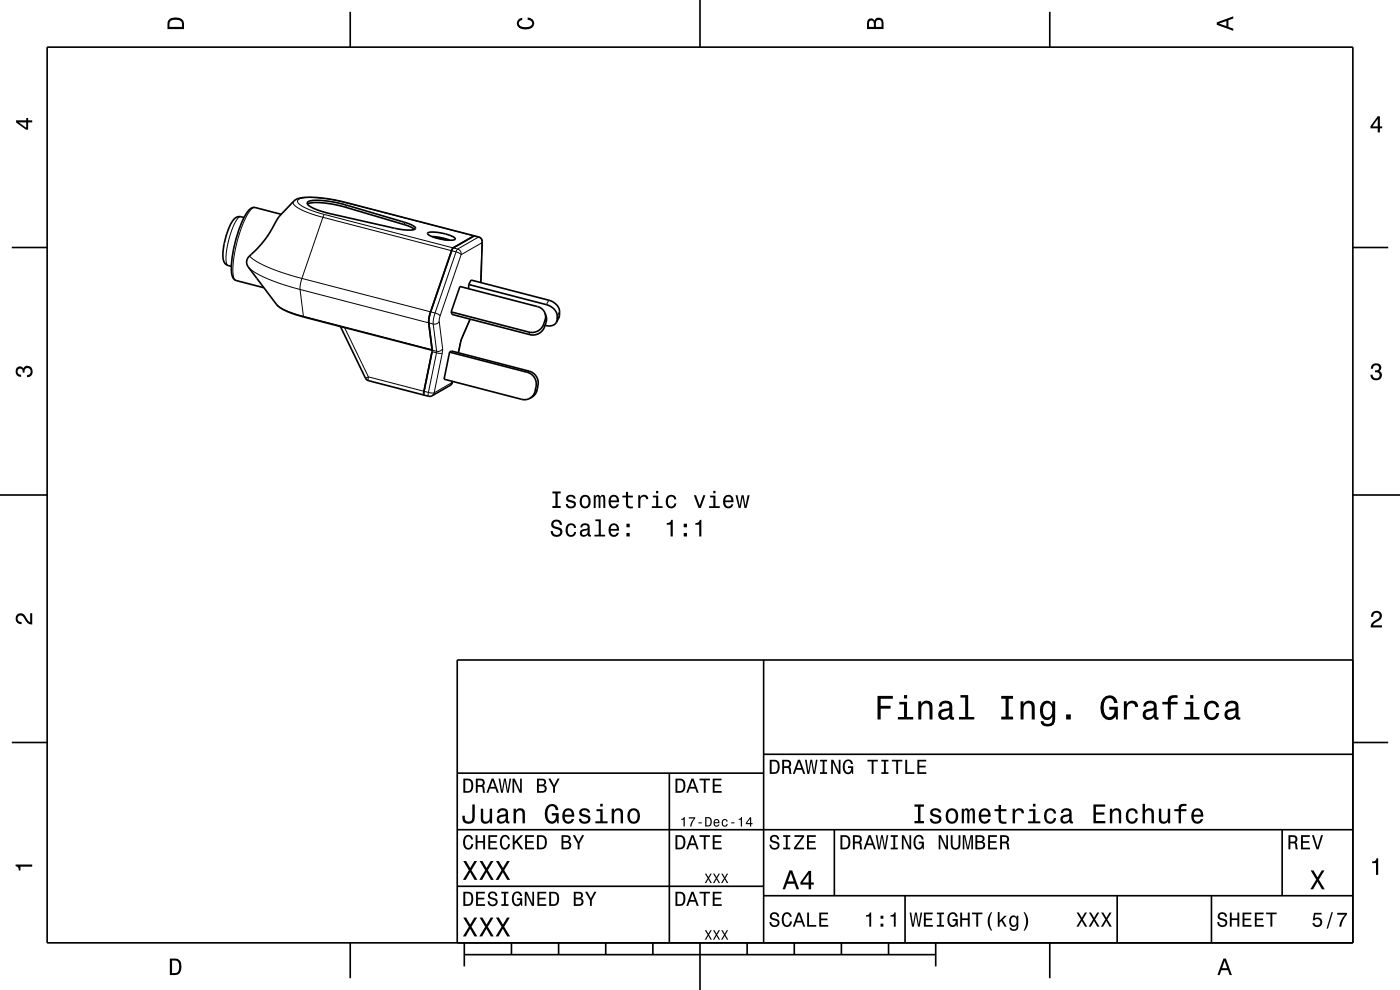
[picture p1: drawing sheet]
<svg xmlns="http://www.w3.org/2000/svg" width="297mm" height="210mm" viewBox="0 0 297 210" stroke-linecap="round" stroke-linejoin="round" font-family="sans-serif">
<g fill="none" stroke="#000" stroke-width=".35">
<path d="M10 10h277v190h-277zM74.3 2.5v7.5M148.5 0v10M222.7 2.5v7.5M2.5 52.5h7.5M51.8 46.1a1.75 1.75 0 0 0-2.4 .7 14.6 14.6 0 0 0-2.1 8.2 1.69 1.69 0 0 0 1.8 1.5M59.7 45.5l-5.6-1.5a1.61 1.61 0 0 0-1.7 1.1 25.1 25.1 0 0 0-3.2 13 1.51 1.51 0 0 0 .9 1.4l5.9 1.5M65.2 43.3l1-.3h1.6l4.2 .6 14.1 4.1 1.8 1M65.3 42.8l.8-.3h1.5l3.7 .5 14.6 4.2a3.2 3.2 0 0 1 2.2 1.3 3.3 3.3 0 0 1-2.7 .2l-15.5-3.4-3.3-1.1a1.71 1.71 0 0 1-1.4-1.2zM90.8 49.4a8.4 8.4 0 0 1 5.8 1.2v.1a5.1 5.1 0 0 1-3.8-.1 2.94 2.94 0 0 1-2.1-1.1zM91.6 50.2l2 .2 1.9 .6M92.4 50.4l2.3 .5"/>
<path d="M100.6 50l-4.6 2.8-4.7 13.6-.4 2 .8 6-1.8 8.6 .1 .8M102 59.9l.3-8.6-.1-.5-.3-.4-28.6-7.5-3.2-.6a24.8 24.8 0 0 0-6.3-.3l-.7 .2-.8 .5a15.3 15.3 0 0 0-4.5 5.7 26.4 26.4 0 0 1-5.2 6.2 2.15 2.15 0 0 0 .7 2.9l5.4 7.1a5.7 5.7 0 0 0 2.5 1.6l3.2 1.1 27.3 7M287 52.5h7.5M72.2 69.3l5.3 10.9 .3 .4 12.2 3.2M95.4 74.7l16.5 4.3a2.6 2.6 0 0 1 1.8 3l-.2 1a2.3 2.3 0 0 1-1.1 1.5M95.4 74.7l-1.2 5.7 16.5 4.3a2.28 2.28 0 0 0 1.7-.2M95.4 74.7l.4-.2 16.5 4.2a2.6 2.6 0 0 1 1.8 3l-.2 1a2.46 2.46 0 0 1-1.5 1.8M95.7 66.2l16.5 4.2a2.64 2.64 0 0 0 3.1-1.6l.4-1.4-.1-1M95.7 66.2l.2 .5 16.5 4.3a2.64 2.64 0 0 0 3.1-1.7l.3-.9a2.56 2.56 0 0 0-.2-2M95.7 66.2l1.9-5.4 16.5 4.3a2.26 2.26 0 0 1 1.5 1.3M99.4 60.3l16.5 4.3a2.86 2.86 0 0 1 2.3 2.5l-.2 1.3M99.4 60.3l.5-.9 16.5 4.3a2.86 2.86 0 0 1 2.3 2.4l-.1 1.2-.6 1.1"/>
<path d="M99.4 60.3v.9M99.7 67.7l-1.8 4.3-.6 2.8M118 68.4a1.97 1.97 0 0 1-2.4 .6M96 80.9l-.2 .5-.3 .4-3.9 2.2a1.83 1.83 0 0 1-1.6-.2M0 105h10M287 105h10M162 140v60M287 140h-190v60M2.5 157.5h7.5M287 157.5h7.5M97 176h190M97 164h65"/>
<path d="M142 164v36M162 160h125M177 176v14M272 176v14M97 188h65M162 190h125M192 190v10M237 190v10M257 190v10M74.3 200v7.5M98.5 202.5h100M98.5 200v5"/>
<path d="M108.5 200v2.5M118.5 200v2.5M128.5 200v2.5M138.5 200v2.5M148.5 200v10M158.5 200v2.5M168.5 200v2.5M178.5 200v2.5M188.5 200v2.5M198.5 200v5M222.7 200v7.5"/>
</g>
<g fill="none" stroke="#000" stroke-width=".21">
<path d="M51.1 46a2.46 2.46 0 0 0-1.5 1.8l-1.1 3.1-.5 3.2a2.24 2.24 0 0 0 .4 2.2M52.7 56.6l1.5 1.3 2.4 1.2 3.1 1.1 4 1.2M52.9 54.3l1.7 1.2 2.6 1.3 3.1 1.2 3.7 1.1M54.1 44a2.46 2.46 0 0 0-1.8 1.8l-1.1 2.6-1 3.3-.7 3.5-.1 2.9a1.43 1.43 0 0 0 .7 1.4M62.3 42.7a.93 .93 0 0 0 .7 1.3l2.4 1.1 3.1 1M64 59.1l-.3 1.4v.9M64 59.1l28.3 7.3M68.5 46.1l-4.5 13M68.5 46.1l28.2 7.3M68.8 45.5l-.3 .6M68.8 45.5l28.3 7.3M73.3 43l-4.9-1-2.3-.1-1.7 .1a1.08 1.08 0 0 0-1.3 .8l.6 .7 1.2 .6 3.9 1.4"/>
<path d="M73.3 43l28.2 7.3M73.3 42.9v.1M73.5 43.5l-.1 .5M85.9 47.2l-.1 .4M96.7 53.4l1.1 .6M96.7 53.4l-4.4 13M97.1 52.8l-.4 .6M97.1 52.8l.6 .5 .1 .7M97.8 54l-4.4 13M101.5 50.3l.6 .5 .2 .7M101.5 50.3l-4.4 2.5M101.6 50.3h-.1"/>
<path d="M102.3 51.5l-.3 8.4M102.3 51.5l-4.5 2.5M102.3 51.3v.2M58.7 64.6l.7 .6 1.2 .6 3.8 1.3M63.7 61.4l28.2 7.3M63.7 61.4l.7 5.7M64.4 67.1v.2M64.4 67.1l27.3 7.1M73.1 69.5l5.1 10.4M78.2 79.9l-.7 .3M78.2 79.9v.9M78.2 79.9l12.7 3.3"/>
<path d="M91.7 74.6l.9 .2M91.7 74.3l.9 .2M91.9 68.7l.7 5.8M92.3 66.4l-.4 1.4v.9M92.3 66.4l1.1 .6M92.6 74.8l1.2 .1M92.6 74.8l-1.7 8.4M92.6 74.5v.3M93.2 68.2l-.6 .5h-.7M93.2 68.2l.7 5.8M93.4 67l-.2 1.2M93.8 74.9l-1.7 8.4"/>
<path d="M93.9 74l-.1 .9M93.9 74l-.5 .5h-.8M97.7 72.7l-.5 2.1M97.7 72.7h.1M98 71.6l-.3 1.1M98 71.6v.2M99.7 67.7l-1.7 3.9M112.2 70.4l.2 .6M112.3 78.7l-.4 .3M115.3 68.8l.2 .5M115.6 67.9l.2 .5M116.4 63.7l-.5 .9"/>
<path d="M118.7 66.9l-.5 .9M118.7 66.1l-.5 1M90.9 83.2v.9M90.9 83.2l1.2 .1M92.1 83.3l-.4 .7M95.9 81.1l-.4 .7M95.9 81.1l-3.8 2.2M96 81.1h-.1M96 80.9l-.1 .2M113.9 82.7l-.4 .2M114.1 81.7l-.4 .3"/>
</g>
<g fill="#000">
<path d="M36 4a2.18 2.18 0 0 0-.5 2.2h3.5v-1.2a1.43 1.43 0 0 0-1.7-1.3zM36.3 4.4a2.15 2.15 0 0 1 2.2 .3l.1 1h-2.6v-1z" fill-rule="evenodd"/>
<path d="M109.9 4.2l.9-.4v.4a.7 .7 0 0 0-.7 .5 .7 .7 0 0 0 .3 .8 1.7 1.7 0 0 0 2.5-.5 .9 .9 0 0 0-1-.8v-.5a1.24 1.24 0 0 1 1.4 1.1 1.24 1.24 0 0 1-1 1.4 2.22 2.22 0 0 1-2.5-.7l-.2-.5z" fill-rule="evenodd"/>
<path d="M184.2 4.2l-.3 .7v1.3h3.5v-1.3a.98 .98 0 0 0-.7-1.1 .98 .98 0 0 0-1.2 .6 .84 .84 0 0 0-1.3-.2zM184.5 4.5a.54 .54 0 0 1 .6-.1 .54 .54 0 0 1 .3 .6v.7h-1zM185.9 4.4a.62 .62 0 0 1 .8-.1 .62 .62 0 0 1 .3 .6v.8h-1.2z" fill-rule="evenodd"/>
<path d="M258.1 4.7v.6l3.5 1.2v-.4l-1-.4v-1.4l1-.4v-.4zM258.6 5l1.6-.5v1z" fill-rule="evenodd"/>
<path d="M3.4 25.5v.5l2.1 1.5h.5v-1.5h.8v-.5h-.8v-.5h-.4v.5zM4 26h1.6v1.1z" fill-rule="evenodd"/>
<path d="M292.3 24.7l-1.6 2.1v.4h1.6v.9h.4v-.9h.5v-.4h-.5v-2.1zM292.3 25.2v1.6h-1.1z" fill-rule="evenodd"/>
<path d="M291.1 77.4a1.08 1.08 0 0 1 1.4-.2 1.08 1.08 0 0 1 .4 1.2l-.3 .3a1.06 1.06 0 0 1 .5 1.3 1.06 1.06 0 0 1-1.2 .7 1.1 1.1 0 0 1-1.2-1.2h.5a.71 .71 0 0 0 1 .8 .71 .71 0 0 0 .1-1.3h-.6v-.4a.61 .61 0 0 0 .8-.3 .61 .61 0 0 0-.2-.8 .61 .61 0 0 0-.9 .2l-.1 .5h-.5z" fill-rule="evenodd"/>
<path d="M3.6 78a.86 .86 0 0 1 1.4 .2 1.06 1.06 0 0 1 1.2-.6 1.06 1.06 0 0 1 .7 1.2 1.1 1.1 0 0 1-1.2 1.2v-.4a.71 .71 0 0 0 .8-1 .71 .71 0 0 0-1.3-.1v.6h-.4a.61 .61 0 0 0-.3-.8 .61 .61 0 0 0-.8 .2 .61 .61 0 0 0 .2 .8l.6 .2v.4a1.15 1.15 0 0 1-1.2-.6 1.15 1.15 0 0 1 .3-1.3z" fill-rule="evenodd"/>
<path d="M117.2 110.5a.96 .96 0 0 0-.2 1.1 .96 .96 0 0 0 .9 .6 .77 .77 0 0 1 .9 .9 .84 .84 0 0 1-.9 .3 .84 .84 0 0 1-.6-.8h-.5a1.21 1.21 0 0 0 1.5 1.3 1.21 1.21 0 0 0 .7-1.8l-.8-.3a.71 .71 0 0 1-.8-.6 .7 .7 0 0 1 .8-.6 .7 .7 0 0 1 .6 .7h.4a1.16 1.16 0 0 0-.7-1.1 1.16 1.16 0 0 0-1.3 .3zM120.3 111.4a1.52 1.52 0 0 0 .8 2.5 1.05 1.05 0 0 0 1.1-1.1h-.4a.67 .67 0 0 1-.6 .7 .67 .67 0 0 1-.7-.6 1.12 1.12 0 0 1 .6-1.5 .59 .59 0 0 1 .7 .6h.4a1.09 1.09 0 0 0-.7-1 1.09 1.09 0 0 0-1.2 .4zM123.4 111.2l-.3 .7h.4a.55 .55 0 0 1 .7-.6 .55 .55 0 0 1 .4 .8l-.2 .1a1 1 0 0 0-1.1 .2 1 1 0 0 0-.2 1 .94 .94 0 0 0 1.6 0l.1 .4h.6v-.3l-.3-.1v-.2v-1.4a1.02 1.02 0 0 0-.7-.8 1.02 1.02 0 0 0-1 .2zM123.6 112.7l1.1-.3a.77 .77 0 0 1-.2 .9 .77 .77 0 0 1-.9 .1l-.1-.4zM126.3 110.2v.4h.7v2.8h-.9v.4h2.3v-.4h-.9v-3.2zM129.4 111.4a1.54 1.54 0 0 0 .8 2.5 1.06 1.06 0 0 0 1.1-.9h-.5l-.2 .4-.4 .1a.76 .76 0 0 1-.6-.9h1.7a1.16 1.16 0 0 0-.5-1.4 1.16 1.16 0 0 0-1.4 .2zM129.7 111.6a.66 .66 0 0 1 .8-.1 .66 .66 0 0 1 .4 .7h-1.3zM132.9 113v.8h.7v-.8zM132.9 111.1v.7h.7v-.7z" fill-rule="evenodd"/>
<path d="M117.2 104.3v.4h.6v2.6h-.6v.5h1.7v-.5h-.6v-2.6h.6v-.4zM120.3 105.2a.75 .75 0 0 0-.2 .8 .75 .75 0 0 0 .7 .5l.9 .4a.63 .63 0 0 1-.6 .6 .63 .63 0 0 1-.6-.6h-.5a1.07 1.07 0 0 0 1.2 .9 1.07 1.07 0 0 0 .9-1.2l-.4-.3-1.1-.3a.54 .54 0 0 1 .5-.7 .54 .54 0 0 1 .6 .5h.4a1.03 1.03 0 0 0-.7-.9 1.03 1.03 0 0 0-1.1 .3zM123.3 105.3a1.53 1.53 0 0 0 .8 2.5 1.48 1.48 0 0 0 1.2-1.4 1.48 1.48 0 0 0-1.2-1.5l-.5 .2zM123.6 105.6a.67 .67 0 0 1 .7-.2 .67 .67 0 0 1 .5 .5 1.11 1.11 0 0 1-.7 1.6 1.17 1.17 0 0 1-.5-1.9zM126 105v2.8h.4v-2.1l.2-.3h.3l.1 .2v2.2h.4v-2.1l.3-.4 .2 .2 .1 .4v1.9h.4v-1.9a.69 .69 0 0 0-.5-1l-.6 .4-.2-.2-.3-.2-.5 .4v-.3zM129.4 105.3a1.54 1.54 0 0 0 .8 2.5 1.06 1.06 0 0 0 1.1-.8h-.5l-.2 .3-.4 .1a.76 .76 0 0 1-.6-.9h1.7a1.16 1.16 0 0 0-.5-1.3 1.16 1.16 0 0 0-1.4 .1zM129.7 105.5a.66 .66 0 0 1 .8-.1 .66 .66 0 0 1 .4 .8h-1.3zM132.8 104.3v.8h-.8v.4h.8v1.8a1.05 1.05 0 0 0 1.5 .5v-.4a.68 .68 0 0 1-1-.3l-.1-1.6h1.1v-.4h-1.1v-.8zM135.4 105v2.8h.4v-1.6a.67 .67 0 0 1 .4-.8 .67 .67 0 0 1 .8 .3l.1 .2h.4a.89 .89 0 0 0-.7-.9 .89 .89 0 0 0-1 .5v-.5zM138.5 105.1v.4h.7v1.9h-.9v.4h2.3v-.4h-1v-2.3zM139.2 104.1v.5h.4v-.5zM141.5 105.3a1.53 1.53 0 0 0 .9 2.5 1.05 1.05 0 0 0 1.1-1h-.4a.67 .67 0 0 1-.7 .7 .67 .67 0 0 1-.7-.6 1.12 1.12 0 0 1 .7-1.6 .59 .59 0 0 1 .6 .6h.5a1.09 1.09 0 0 0-.8-.9 1.09 1.09 0 0 0-1.2 .3zM147.2 105l1 2.8h.5l1-2.8h-.5l-.8 2.2-.7-2.2zM150.6 105.1v.4h.7v1.9h-.9v.4h2.3v-.4h-.9v-2.3zM151.3 104.1v.5h.5v-.5zM153.7 105.3a1.54 1.54 0 0 0 .8 2.5 1.05 1.05 0 0 0 1.1-.8h-.5l-.2 .3-.4 .1a.75 .75 0 0 1-.7-.9h1.8a1.16 1.16 0 0 0-.5-1.3 1.16 1.16 0 0 0-1.4 .1zM154 105.5a.66 .66 0 0 1 .8-.1 .66 .66 0 0 1 .4 .8h-1.4zM156 105l.7 2.8h.4l.4-2.3 .4 2.3h.5l.6-2.8h-.4l-.4 2.3-.4-2.3h-.5l-.4 2.3-.4-2.3z" fill-rule="evenodd"/>
<path d="M141.4 111v.3h.9v2.5h.4v-3.5h-.3a.78 .78 0 0 1-1 .7zM145 113v.8h.7v-.8zM145 111.1v.7h.7v-.7zM147.5 111v.3h.8v2.5h.5v-3.5h-.3a.77 .77 0 0 1-1 .7z" fill-rule="evenodd"/>
<path d="M3.6 130.4a1.22 1.22 0 0 1 2 .7l.4 .6 .4 .3v-1.9h.4v2.4a1.8 1.8 0 0 1-1.7-1.4 .71 .71 0 0 0-.9-.5 .71 .71 0 0 0-.5 .8 .71 .71 0 0 0 .9 .5v.5a1.18 1.18 0 0 1-1.2-.7 1.18 1.18 0 0 1 .2-1.3z" fill-rule="evenodd"/>
<path d="M291.2 129.9a1.18 1.18 0 0 1 1.9 .3 1.18 1.18 0 0 1-1 1.7l-.5 .3-.3 .5h1.9v.4h-2.4a1.8 1.8 0 0 1 1.4-1.8 .71 .71 0 0 0 .5-.8 .71 .71 0 0 0-.9-.5 .71 .71 0 0 0-.5 .8h-.4z" fill-rule="evenodd"/>
<path d="M186.2 147.6v5h.6v-2.3h2.1v-.6h-2.1v-1.5h2.6v-.6zM190.8 148.9v.5h1v2.7h-1.3v.5h3.2v-.5h-1.3v-3.2zM191.8 147.4v.8h.6v-.8zM194.8 148.8v3.8h.6v-2.2a.97 .97 0 0 1 .5-1.1 .97 .97 0 0 1 1.1 .2l.2 .7v2.4h.6v-2.5a1.27 1.27 0 0 0-.9-1.4 1.27 1.27 0 0 0-1.5 .6v-.5zM199.6 148.9l-.3 .4-.1 .6h.6a.85 .85 0 0 1 .7-.7 .85 .85 0 0 1 .9 .6l-.1 .4-.3 .1a1.62 1.62 0 0 0-2 1.3 1.04 1.04 0 0 0 1.2 1.1l.7-.1 .6-.5 .1 .5h.8v-.5h-.4v-2.3a1.45 1.45 0 0 0-1-1.2 1.45 1.45 0 0 0-1.4 .3zM199.8 151.1l1.6-.4a1.1 1.1 0 0 1-.3 1.2 1.1 1.1 0 0 1-1.3 .1l-.1-.5zM203.8 147.4v.6h1v4.1h-1.4v.5h3.3v-.5h-1.3v-4.7zM212.4 147.6v.6h.9v3.8h-.9v.6h2.5v-.6h-.9v-3.8h.9v-.6zM216.5 148.8v3.8h.6v-2.2a.97 .97 0 0 1 .5-1.1 .97 .97 0 0 1 1.1 .2l.2 .7v2.4h.6v-2.5a1.27 1.27 0 0 0-.9-1.4 1.27 1.27 0 0 0-1.5 .6v-.5zM221 149.2a2.71 2.71 0 0 0 .5 3.4 1.29 1.29 0 0 0 1.7-.6 1.1 1.1 0 0 1-.9 1.6l-.7-.2-.2-.4h-.6a1.15 1.15 0 0 0 1.4 1.1 1.41 1.41 0 0 0 1.7-1.7v-3.6h-.7v.6l-.4-.6a1.29 1.29 0 0 0-1.8 .4zM221.5 149.6a.9 .9 0 0 1 1-.4 .9 .9 0 0 1 .7 .8 1.58 1.58 0 0 1-1 2.2 1.19 1.19 0 0 1-.9-1.5zM226.2 151.5v1.1h1v-1.1zM234 148.2a3.5 3.5 0 0 0 .6 4.4 1.59 1.59 0 0 0 2.1-.6l.1 .6h.3v-2.7h-1.8v.6h1.1a1.23 1.23 0 0 1-1.6 1.5 2.9 2.9 0 0 1 0-3.8 1.01 1.01 0 0 1 1.6 .9h.7a1.71 1.71 0 0 0-1.2-1.6 1.71 1.71 0 0 0-1.9 .7zM238.4 148.8v3.8h.7v-2.2a.95 .95 0 0 1 .5-1.1 .95 .95 0 0 1 1.2 .3v.4h.7a1.28 1.28 0 0 0-1-1.4 1.28 1.28 0 0 0-1.5 .8v-.6zM242.9 148.9l-.2 .4-.1 .6h.5a.79 .79 0 0 1 1-.8 .79 .79 0 0 1 .5 1.1l-.3 .1a1.62 1.62 0 0 0-1.9 1.3 1.04 1.04 0 0 0 1.2 1.1l.6-.1 .6-.5 .2 .5h.8v-.5h-.4v-2.3a1.45 1.45 0 0 0-1-1.2 1.45 1.45 0 0 0-1.5 .3zM243.2 151.1l1.6-.4a1.1 1.1 0 0 1-.3 1.2 1.1 1.1 0 0 1-1.3 .1l-.2-.5zM246.6 148.9v.5h1.1v3.2h.7v-3.2h1.4v-.5h-1.4a.71 .71 0 0 1 .9-.9h.5v-.5a1.49 1.49 0 0 0-2.1 1v.4zM251.5 148.9v.5h1v2.7h-1.3v.5h3.2v-.5h-1.3v-3.2zM252.5 147.4v.8h.7v-.8zM255.9 149.2a2.59 2.59 0 0 0 .5 3.4 1.58 1.58 0 0 0 2.2-1.4h-.6a.95 .95 0 0 1-.9 1 .95 .95 0 0 1-1-.9 1.59 1.59 0 0 1 1-2.1 .85 .85 0 0 1 .9 .8h.6a1.56 1.56 0 0 0-1.1-1.3 1.56 1.56 0 0 0-1.6 .5zM260.3 148.9l-.3 .4-.1 .6h.6a.79 .79 0 0 1 .9-.8 .79 .79 0 0 1 .6 1.1l-.3 .1a1.62 1.62 0 0 0-1.9 1.3 1.04 1.04 0 0 0 1.1 1.1l.7-.1 .6-.5 .1 .5h.8v-.5h-.3l-.1-2.3a1.45 1.45 0 0 0-.9-1.2 1.45 1.45 0 0 0-1.5 .3zM260.5 151.1l1.6-.4a1.1 1.1 0 0 1-.3 1.2 1.1 1.1 0 0 1-1.3 .1l-.1-.5z" fill-rule="evenodd"/>
<path d="M98.3 165.2v3h1a1.65 1.65 0 0 0 .8-2.7 1.89 1.89 0 0 0-1.8-.3zM98.7 165.5l.9 .1a1.62 1.62 0 0 1 0 2.1l-.9 .1zM100.9 165.2v3h.4v-1.3l.9 .1 .3 1.2h.4l-.2-1.3-.2-.2a.83 .83 0 0 0 .3-1 .83 .83 0 0 0-.9-.5zM101.3 165.5a.94 .94 0 0 1 1.1 .3 .52 .52 0 0 1-.1 .6 .52 .52 0 0 1-.5 .1h-.5zM104.3 165.2l-1.1 3h.4l.3-.9h1.2l.3 .9h.4l-1.1-3zM104.5 165.6l.5 1.3h-1zM105.8 165.2l.5 3h.4l.4-2.6 .4 2.6h.4l.5-3h-.3l-.4 2.5-.4-2.5h-.4l-.4 2.5-.4-2.5zM108.7 165.2v3h.4v-2.5l1.1 2.5h.5v-3h-.4v2.4l-1.1-2.4zM113.9 165.2v3h1.1a.84 .84 0 0 0 1-.7 .84 .84 0 0 0-.5-1 .73 .73 0 0 0 .3-.9 .73 .73 0 0 0-.8-.4zM114.3 165.5h.6a.45 .45 0 0 1 .6 .5 .45 .45 0 0 1-.6 .4h-.6zM114.3 166.8h.7a.52 .52 0 0 1 .6 .5 .52 .52 0 0 1-.6 .5h-.7zM116.3 165.2l1 1.8v1.2h.4v-1.3l1-1.7h-.4l-.8 1.4-.7-1.4z" fill-rule="evenodd"/>
<path d="M98.5 177.5a1.74 1.74 0 0 0 .8 2.7 1.14 1.14 0 0 0 1.1-1.2h-.4a.7 .7 0 0 1-.9 .8 1.78 1.78 0 0 1 0-2.3 .61 .61 0 0 1 .9 .6h.4a1.02 1.02 0 0 0-.7-1 1.02 1.02 0 0 0-1.2 .4zM100.9 177.2v3h.4v-1.4h1.2v1.4h.4v-3h-.4v1.2h-1.2v-1.2zM103.6 177.2v3h1.9v-.4h-1.5v-1h1.3v-.4h-1.3v-.9h1.5v-.3zM106.3 177.5a1.74 1.74 0 0 0 .8 2.7 1.14 1.14 0 0 0 1.1-1.2h-.4a.7 .7 0 0 1-.9 .8 1.78 1.78 0 0 1 0-2.3 .62 .62 0 0 1 .9 .6h.4a1.02 1.02 0 0 0-.7-1 1.02 1.02 0 0 0-1.2 .4zM108.8 177.2v3h.4v-1.1l.3-.4 1 1.5h.5l-1.2-1.8 1.2-1.2h-.5l-1.3 1.4v-1.4zM111.4 177.2v3h1.9v-.4h-1.5v-1h1.3v-.4h-1.3v-.9h1.5v-.3zM113.9 177.2v3h1a1.64 1.64 0 0 0 .8-2.7 1.88 1.88 0 0 0-1.8-.3zM114.3 177.5l.9 .1a1.62 1.62 0 0 1 0 2.1l-.9 .1zM119.1 177.2v3h1.1a.84 .84 0 0 0 1-.7 .84 .84 0 0 0-.5-1 .74 .74 0 0 0 .3-.9 .74 .74 0 0 0-.8-.4zM119.5 177.5h.6a.45 .45 0 0 1 .6 .5 .45 .45 0 0 1-.6 .4h-.6zM119.5 178.8h.7a.52 .52 0 0 1 .6 .5 .52 .52 0 0 1-.6 .5h-.7zM121.5 177.2l1 1.8v1.2h.4v-1.2l1-1.8h-.4l-.8 1.4-.7-1.4z" fill-rule="evenodd"/>
<path d="M100.2 170.6v2.7a.84 .84 0 0 1-1 1 .84 .84 0 0 1-.6-1.3h-.5a1.35 1.35 0 0 0 1.1 1.8 1.35 1.35 0 0 0 1.5-1.5v-2.7zM102 171.5v2.1a1.01 1.01 0 0 0 .7 1.1 1.01 1.01 0 0 0 1.2-.5v.4h.5v-3.1h-.5v1.8a.74 .74 0 0 1-.5 .9 .74 .74 0 0 1-.9-.3v-2.4zM105.8 171.7l-.3 .7h.5a.63 .63 0 0 1 .7-.6 .63 .63 0 0 1 .5 .9l-.3 .1a1.3 1.3 0 0 0-1.5 1 .83 .83 0 0 0 .9 .9l.5-.1 .5-.4 .1 .4 .7 .1v-.4l-.3-.1v-1.8a1.16 1.16 0 0 0-2-.7zM106 173.4l1.3-.3a.88 .88 0 0 1-.3 1 .88 .88 0 0 1-1 .1l-.1-.4zM109 171.5v3.1h.5v-1.7a.72 .72 0 0 1 .4-.9 .72 .72 0 0 1 .9 .4v2.2h.6v-2a1.01 1.01 0 0 0-.7-1.1 1.01 1.01 0 0 0-1.3 .5v-.5zM116 171.1a2.77 2.77 0 0 0 .5 3.5 1.26 1.26 0 0 0 1.6-.5l.1 .5h.3v-2.1h-1.4v.5h.9a.98 .98 0 0 1-1.3 1.2 2.33 2.33 0 0 1 0-3.1 .81 .81 0 0 1 1.2 .7h.6a1.37 1.37 0 0 0-1-1.2 1.37 1.37 0 0 0-1.5 .5zM119.6 171.9a1.76 1.76 0 0 0 .9 2.9 1.21 1.21 0 0 0 1.3-1h-.5l-.3 .4-.4 .1a.87 .87 0 0 1-.8-1.1h2a1.33 1.33 0 0 0-.5-1.5 1.33 1.33 0 0 0-1.7 .2zM120 172.1a.76 .76 0 0 1 .9-.1 .76 .76 0 0 1 .4 .8h-1.5zM123.2 171.7a.86 .86 0 0 0-.3 1 .86 .86 0 0 0 .8 .5l1 .4a.72 .72 0 0 1-.7 .8 .72 .72 0 0 1-.7-.7h-.5a1.26 1.26 0 0 0 1.2 1.1 1.26 1.26 0 0 0 1.3-1.1 .9 .9 0 0 0-1-.9l-.8-.2-.1-.3a.69 .69 0 0 1 .6-.4 .69 .69 0 0 1 .7 .5h.5a1.18 1.18 0 0 0-.8-1 1.18 1.18 0 0 0-1.2 .3zM126.5 171.7v.4h.8v2.1h-1v.4h2.6v-.4h-1v-2.5zM127.3 170.5v.6h.6v-.6zM129.8 171.5v3.1h.5v-1.7a.72 .72 0 0 1 .4-.9 .72 .72 0 0 1 .9 .4l.1 2.2h.5v-2a1.01 1.01 0 0 0-.7-1.1 1.01 1.01 0 0 0-1.2 .5v-.5zM133.4 171.9a1.75 1.75 0 0 0 1 2.9 1.73 1.73 0 0 0 1.4-1.5 1.73 1.73 0 0 0-.8-1.7l-.6-.2-.5 .2zM133.8 172.2a.76 .76 0 0 1 .8-.3 .76 .76 0 0 1 .6 .7 1.27 1.27 0 0 1-.8 1.7 1.34 1.34 0 0 1-.6-2.1z" fill-rule="evenodd"/>
<path d="M143.3 177.2v3h1a1.64 1.64 0 0 0 .8-2.7 1.88 1.88 0 0 0-1.8-.3zM143.7 177.5l.9 .1a1.62 1.62 0 0 1 0 2.1l-.9 .1zM146.7 177.2l-1.1 3h.4l.3-.9h1.2l.3 .9h.4l-1.1-3zM146.9 177.6l.5 1.3h-1zM148.4 177.2v.3h.9v2.7h.4v-2.7h.9v-.3zM151.2 177.2v3h1.9v-.4h-1.5v-1h1.3v-.4h-1.3v-.9h1.5v-.3z" fill-rule="evenodd"/>
<path d="M143.3 165.2v3h1a1.65 1.65 0 0 0 .8-2.7 1.89 1.89 0 0 0-1.8-.3zM143.7 165.5l.9 .1a1.62 1.62 0 0 1 0 2.1l-.9 .1zM146.7 165.2l-1.1 3h.4l.3-.9h1.2l.3 .9h.4l-1.1-3zM146.9 165.6l.5 1.3h-1zM148.4 165.2v.3h.9v2.7h.4v-2.7h.9v-.3zM151.2 165.2v3h1.9v-.4h-1.5v-1h1.3v-.4h-1.3v-.9h1.5v-.3z" fill-rule="evenodd"/>
<path d="M144.5 173.7v.2h.5v1.4h.3v-2zM146.1 173.4v.2h1.1l-.7 1.3-.1 .4h.3l.8-1.9zM148.2 174.4v.3h.7v-.3zM149.6 173.3v2h.7a1.03 1.03 0 0 0 .8-1 1.03 1.03 0 0 0-.8-1zM149.9 173.6a.79 .79 0 0 1 .9 .5 .79 .79 0 0 1-.6 1h-.3zM151.5 173.9a.83 .83 0 0 0-.1 1 .83 .83 0 0 0 .8 .4l.4-.4-.7 .2-.3-.5h1v-.1a.64 .64 0 0 0-.3-.7 .64 .64 0 0 0-.8 .1zM151.7 174.1l.5-.1 .2 .4h-.8zM153.3 173.9a.83 .83 0 0 0-.2 1 .83 .83 0 0 0 .9 .4l.4-.5h-.3l-.2 .3a.58 .58 0 0 1-.6-.6 .58 .58 0 0 1 .6-.5l.2 .3h.3a.63 .63 0 0 0-.5-.6 .63 .63 0 0 0-.6 .2zM155.1 174.4v.3h.7v-.3zM156.7 173.7v.2h.5v1.4h.2v-2zM159.1 173.4l-.9 1.2v.2h.9v.5h.3v-.5h.2v-.2h-.2v-1.2zM159.1 173.7v.9h-.6z" fill-rule="evenodd"/>
<path d="M163.6 177.3a.82 .82 0 0 0-.2 1 .82 .82 0 0 0 .8 .5 .66 .66 0 0 1 .7 .8 .71 .71 0 0 1-.8 .3 .71 .71 0 0 1-.5-.7h-.4a1.04 1.04 0 0 0 1.3 1.1 1.04 1.04 0 0 0 .6-1.6l-1-.3a.53 .53 0 0 1-.1-.9 .53 .53 0 0 1 .8 .3l.1 .3h.4a1 1 0 0 0-.6-1 1 1 0 0 0-1.1 .2zM166.2 177.2v.3h.5v2.3h-.5v.4h1.5v-.4h-.6v-2.3h.6v-.3zM168.5 177.2v.3h1.6l-1.7 2.3v.4h2.2v-.4h-1.7l1.7-2.3v-.3zM171.2 177.2v3h1.9v-.4h-1.5v-1h1.3v-.4h-1.3v-.9h1.5v-.3z" fill-rule="evenodd"/>
<path d="M163.3 161.2v3h1a1.65 1.65 0 0 0 .8-2.7 1.89 1.89 0 0 0-1.8-.3zM163.7 161.5l.9 .1a1.62 1.62 0 0 1 0 2.1l-.9 .1zM165.9 161.2v3h.4v-1.3l.9 .1 .3 1.2h.4l-.2-1.3-.2-.2a.83 .83 0 0 0 .3-1 .83 .83 0 0 0-.9-.5zM166.3 161.5a.93 .93 0 0 1 1.1 .3 .52 .52 0 0 1-.1 .6 .52 .52 0 0 1-.5 .1h-.5zM169.3 161.2l-1.1 3h.4l.3-.9h1.2l.3 .9h.4l-1.1-3zM169.5 161.6l.5 1.3h-1zM170.8 161.2l.5 3h.4l.4-2.6 .5 2.6h.3l.5-3h-.3l-.4 2.5-.4-2.5h-.4l-.4 2.5-.4-2.5zM174 161.2v.3h.5v2.3h-.5v.4h1.5v-.4h-.6v-2.3h.6v-.3zM176.3 161.2v3h.4v-2.5l1.1 2.5h.5v-3h-.4v2.4l-1.1-2.4zM179.1 161.5a1.72 1.72 0 0 0 .8 2.7l.5-.1 .3-.3 .1 .4h.2v-1.7h-1.1v.4h.7a.73 .73 0 0 1-1 .9 1.75 1.75 0 0 1 0-2.3 .61 .61 0 0 1 .9 .6h.5a1.03 1.03 0 0 0-.8-1 1.03 1.03 0 0 0-1.1 .4zM184 161.2v.3h.9v2.7h.4v-2.7h.9v-.3zM187 161.2v.3h.5v2.3h-.5v.4h1.5v-.4h-.6v-2.3h.6v-.3zM189.2 161.2v.3h.9v2.7h.4v-2.7h.9v-.3zM192 161.2v3h2v-.4h-1.6v-2.6zM194.6 161.2v3h1.9v-.4h-1.5v-1h1.4v-.4h-1.4v-.9h1.5v-.3z" fill-rule="evenodd"/>
<path d="M178.3 177.2v3h1a1.64 1.64 0 0 0 .8-2.7 1.88 1.88 0 0 0-1.8-.3zM178.7 177.5l.9 .1a1.62 1.62 0 0 1 0 2.1l-.9 .1zM180.9 177.2v3h.4v-1.3l.9 .1 .3 1.2h.4l-.2-1.3-.2-.2a.83 .83 0 0 0 .3-1 .83 .83 0 0 0-.9-.5zM181.3 177.5a.92 .92 0 0 1 1.1 .3 .52 .52 0 0 1-.1 .6 .52 .52 0 0 1-.5 .1h-.5zM184.3 177.2l-1.1 3h.4l.3-.9h1.2l.3 .9h.4l-1.1-3zM184.5 177.6l.5 1.3h-1zM185.8 177.2l.5 3h.4l.4-2.6 .5 2.6h.3l.5-3h-.3l-.4 2.5-.4-2.5h-.4l-.4 2.5-.4-2.5zM189 177.2v.3h.5v2.3h-.5v.4h1.5v-.4h-.6v-2.3h.6v-.3zM191.3 177.2v3h.4v-2.5l1.1 2.5h.5v-3h-.4v2.4l-1.1-2.4zM194.1 177.5a1.72 1.72 0 0 0 .8 2.7l.5-.1 .3-.3 .1 .4h.2v-1.7h-1.1v.4h.7a.73 .73 0 0 1-1 .9 1.74 1.74 0 0 1 0-2.3 .61 .61 0 0 1 .9 .6h.5a1.02 1.02 0 0 0-.8-1 1.02 1.02 0 0 0-1.1 .4zM199.1 177.2v3h.4v-2.5l1.1 2.5h.5v-3h-.4v2.4l-1.1-2.4zM201.7 177.2v1.8a1.05 1.05 0 0 0 1 1.2 1.05 1.05 0 0 0 1.1-1.2v-1.8h-.4v1.8a.66 .66 0 0 1-.7 .9 .66 .66 0 0 1-.6-.9v-1.8zM204.2 177.2v3h.4v-2.8l.5 2.8h.4l.6-2.8v2.8h.3v-3h-.5l-.6 2.6-.5-2.6zM206.9 177.2v3h1.2a.84 .84 0 0 0 .9-.7 .84 .84 0 0 0-.5-1 .74 .74 0 0 0 .3-.9 .74 .74 0 0 0-.8-.4zM207.3 177.5h.6a.45 .45 0 0 1 .6 .5 .45 .45 0 0 1-.6 .4h-.6zM207.3 178.8h.7a.52 .52 0 0 1 .6 .5 .52 .52 0 0 1-.6 .5h-.7zM209.6 177.2v3h1.9v-.4h-1.5v-1h1.4v-.4h-1.4v-.9h1.5v-.3zM212.2 177.2v3h.4v-1.3l.9 .1 .2 1.2h.5l-.3-1.3-.2-.2a.83 .83 0 0 0 .3-1 .83 .83 0 0 0-.8-.5zM212.6 177.5a.92 .92 0 0 1 1 .3 .52 .52 0 0 1 0 .6 .52 .52 0 0 1-.6 .1h-.4z" fill-rule="evenodd"/>
<path d="M194 170.6v.5h.7v3.1h-.7v.4h2v-.4h-.7v-3.1h.7v-.5zM197.6 171.7a.86 .86 0 0 0-.2 1 .86 .86 0 0 0 .8 .5l1 .4a.72 .72 0 0 1-.7 .8 .72 .72 0 0 1-.8-.7h-.5a1.26 1.26 0 0 0 1.3 1.1 1.26 1.26 0 0 0 1.2-1.1 .9 .9 0 0 0-.9-.9l-.9-.2-.1-.3a.69 .69 0 0 1 .7-.4 .69 .69 0 0 1 .6 .5h.5a1.18 1.18 0 0 0-.8-1 1.18 1.18 0 0 0-1.2 .3zM201 171.9a1.75 1.75 0 0 0 .9 2.9 1.73 1.73 0 0 0 1.4-1.5 1.73 1.73 0 0 0-.8-1.7l-.6-.2-.5 .2zM201.3 172.2a.76 .76 0 0 1 .9-.3 .76 .76 0 0 1 .5 .7 1.27 1.27 0 0 1-.8 1.7 1.34 1.34 0 0 1-.6-2.1zM204 171.5v3.1h.5v-2a.57 .57 0 0 1 .4-.7l.3 .3v2.4h.4v-2a.58 .58 0 0 1 .5-.7l.2 .1 .1 .5v2.1h.4v-2.1a.79 .79 0 0 0-.6-1.1l-.3 .2-.3 .3-.2-.3-.4-.2-.3 .2-.2 .3v-.4zM208 171.9a1.77 1.77 0 0 0 .9 2.9 1.21 1.21 0 0 0 1.2-1h-.5l-.2 .4-.5 .1a.87 .87 0 0 1-.8-1.1h2.1a1.33 1.33 0 0 0-.6-1.5 1.33 1.33 0 0 0-1.6 .2zM208.4 172.1a.75 .75 0 0 1 .9-.1 .75 .75 0 0 1 .3 .8h-1.5zM211.8 170.7v1h-.8v.4h.8l.1 2a1.2 1.2 0 0 0 1.6 .6v-.4a.78 .78 0 0 1-1.1-.4v-1.8h1.1v-.4h-1.1v-1zM214.8 171.5v3.1h.5v-1.7a.76 .76 0 0 1 .4-.9 .76 .76 0 0 1 1 .2v.3h.5a1.02 1.02 0 0 0-.7-1 1.02 1.02 0 0 0-1.2 .6v-.6zM218.4 171.7v.4h.7v2.1h-1v.4h2.6v-.4h-1v-2.5zM219.1 170.5v.6h.6v-.6zM221.8 171.9a1.75 1.75 0 0 0 1 2.9 1.21 1.21 0 0 0 1.2-1.3h-.4a.76 .76 0 0 1-.8 .8 .76 .76 0 0 1-.8-.7 1.28 1.28 0 0 1 .8-1.7 .68 .68 0 0 1 .7 .7h.5a1.25 1.25 0 0 0-.8-1.1 1.25 1.25 0 0 0-1.4 .4zM225.4 171.7l-.3 .7h.4a.63 .63 0 0 1 .8-.6 .63 .63 0 0 1 .4 .9l-.2 .1a1.29 1.29 0 0 0-1.6 1 .83 .83 0 0 0 1 .9l.5-.1 .5-.4 .1 .4 .6 .1v-.4l-.2-.1-.1-1.8a1.16 1.16 0 0 0-.7-1 1.16 1.16 0 0 0-1.2 .3zM225.6 173.4l1.2-.3a.88 .88 0 0 1-.2 1 .88 .88 0 0 1-1 .1l-.2-.4zM232 170.6v4h2.5v-.4h-2v-1.4h1.8v-.5h-1.8v-1.2h2v-.5zM235.5 171.5v3.1h.5v-1.7a.72 .72 0 0 1 .4-.9 .72 .72 0 0 1 .9 .4v2.2h.6v-2a1.01 1.01 0 0 0-.8-1.1 1.01 1.01 0 0 0-1.2 .5v-.5zM239.2 171.9a1.75 1.75 0 0 0 .9 2.9 1.21 1.21 0 0 0 1.3-1.3h-.5a.76 .76 0 0 1-.7 .8 .76 .76 0 0 1-.8-.7 1.28 1.28 0 0 1 .8-1.7 .68 .68 0 0 1 .7 .7h.5a1.25 1.25 0 0 0-.9-1.1 1.25 1.25 0 0 0-1.3 .4zM242.4 170.5v4.1h.5v-1.7a.72 .72 0 0 1 .4-.9 .72 .72 0 0 1 1 .4v2.2h.5v-2a1.01 1.01 0 0 0-.7-1.1 1.01 1.01 0 0 0-1.2 .5v-1.5zM245.8 171.5v2.1a1.01 1.01 0 0 0 .7 1.1 1.01 1.01 0 0 0 1.3-.5v.4h.4v-3.1h-.5v1.8a.74 .74 0 0 1-.4 .9 .74 .74 0 0 1-.9-.3v-2.4zM249.1 171.7v.4h.9v2.5h.5v-2.5h1.2v-.4h-1.2a.57 .57 0 0 1 .8-.8l.4 .1v-.5a1.18 1.18 0 0 0-1.7 .9v.3zM253.1 171.9a1.77 1.77 0 0 0 .9 2.9 1.21 1.21 0 0 0 1.2-1h-.5l-.2 .4-.5 .1a.87 .87 0 0 1-.8-1.1h2.1a1.33 1.33 0 0 0-.6-1.5 1.33 1.33 0 0 0-1.6 .2zM253.5 172.1a.75 .75 0 0 1 .9-.1 .75 .75 0 0 1 .3 .8h-1.5z" fill-rule="evenodd"/>
<path d="M3.3 183.4h3.5v.4h-2.5v.9h-.3a.77 .77 0 0 0-.7-1z" fill-rule="evenodd"/>
<path d="M98.3 194.6l1.2 2-1.3 2h.6l.9-1.6 1 1.6h.6l-1.3-2 1.2-2h-.6l-.9 1.5-.8-1.5zM101.7 194.6l1.2 2-1.2 2h.6l.9-1.6 .9 1.6h.6l-1.2-2 1.2-2h-.6l-.9 1.5-.8-1.5zM105.2 194.6l1.2 2-1.3 2h.7l.9-1.6 .9 1.6h.6l-1.2-2 1.2-2h-.6l-.9 1.5-.9-1.5z" fill-rule="evenodd"/>
<path d="M98.3 182.6l1.2 2-1.3 2h.6l.9-1.6 1 1.6h.6l-1.3-2 1.2-2h-.6l-.9 1.5-.8-1.5zM101.7 182.6l1.2 2-1.2 2h.6l.9-1.6 .9 1.6h.6l-1.2-2 1.2-2h-.6l-.9 1.5-.8-1.5zM105.2 182.6l1.2 2-1.3 2h.7l.9-1.6 .9 1.6h.6l-1.2-2 1.2-2h-.6l-.9 1.5-.9-1.5z" fill-rule="evenodd"/>
<path d="M98.3 189.2v3h1a1.65 1.65 0 0 0 .8-2.7 1.89 1.89 0 0 0-1.8-.3zM98.7 189.5l.9 .1a1.62 1.62 0 0 1 0 2.1l-.9 .1zM101 189.2v3h1.9v-.4h-1.5v-1h1.3v-.4h-1.3v-.9h1.5v-.3zM103.8 189.3a.83 .83 0 0 0-.2 1 .83 .83 0 0 0 .8 .5 .66 .66 0 0 1 .7 .8 .72 .72 0 0 1-.8 .3 .72 .72 0 0 1-.5-.7h-.4a1.04 1.04 0 0 0 1.3 1.1 1.04 1.04 0 0 0 .6-1.6l-.7-.3a.61 .61 0 0 1-.7-.5 .6 .6 0 0 1 .7-.5 .6 .6 0 0 1 .5 .7h.4a1 1 0 0 0-.6-1 1 1 0 0 0-1.1 .2zM106.4 189.2v.3h.5v2.3h-.5v.4h1.5v-.4h-.6v-2.3h.6v-.3zM108.9 189.5a1.73 1.73 0 0 0 .8 2.7l.4-.1 .4-.3 .1 .4h.2v-1.7h-1.1v.4h.7a.73 .73 0 0 1-1 .9 1.75 1.75 0 0 1 0-2.3 .61 .61 0 0 1 .9 .6h.5a1.02 1.02 0 0 0-.8-1 1.02 1.02 0 0 0-1.1 .4zM111.3 189.2v3h.4v-2.5l1.1 2.5h.5v-3h-.4v2.4l-1.1-2.4zM114 189.2v3h1.9v-.4h-1.5v-1h1.3v-.4h-1.3v-.9h1.5v-.3zM116.5 189.2v3h1a1.64 1.64 0 0 0 .8-2.7 1.88 1.88 0 0 0-1.8-.3zM116.9 189.5l.9 .1a1.62 1.62 0 0 1 0 2.1l-.9 .1zM121.7 189.2v3h1.2a.84 .84 0 0 0 .9-.7 .84 .84 0 0 0-.5-1 .73 .73 0 0 0 .3-.9 .73 .73 0 0 0-.8-.4zM122.1 189.5h.6a.45 .45 0 0 1 .6 .5 .45 .45 0 0 1-.6 .4h-.6zM122.1 190.8h.7a.52 .52 0 0 1 .6 .5 .52 .52 0 0 1-.6 .5h-.7zM124.1 189.2l1 1.8v1.2h.5v-1.3l.9-1.7h-.4l-.8 1.4-.7-1.4z" fill-rule="evenodd"/>
<path d="M143.3 189.2v3h1a1.65 1.65 0 0 0 .8-2.7 1.89 1.89 0 0 0-1.8-.3zM143.7 189.5l.9 .1a1.62 1.62 0 0 1 0 2.1l-.9 .1zM146.7 189.2l-1.1 3h.4l.3-.9h1.2l.3 .9h.4l-1.1-3zM146.9 189.6l.5 1.3h-1zM148.4 189.2v.3h.9v2.7h.4v-2.7h.9v-.3zM151.2 189.2v3h1.9v-.4h-1.5v-1h1.3v-.4h-1.3v-.9h1.5v-.3z" fill-rule="evenodd"/>
<path d="M149.5 197.3l.6 1-.6 1h.3l.5-.8 .4 .8h.3l-.6-1 .6-1h-.3l-.4 .8-.5-.8zM151.3 197.3l.6 1-.7 1h.3l.5-.8 .5 .8h.3l-.7-1 .6-1h-.3l-.4 .8-.4-.8zM153 197.3l.6 1-.6 1h.3l.4-.8 .5 .8h.3l-.6-1 .6-1h-.3l-.5 .8-.4-.8z" fill-rule="evenodd"/>
<path d="M149.5 185.3l.6 1-.6 1h.3l.5-.8 .4 .8h.3l-.6-1 .6-1h-.3l-.4 .8-.5-.8zM151.3 185.3l.6 1-.7 1h.3l.5-.8 .5 .8h.3l-.7-1 .6-1h-.3l-.4 .8-.4-.8zM153 185.3l.6 1-.6 1h.3l.4-.8 .5 .8h.3l-.6-1 .6-1h-.3l-.5 .8-.4-.8z" fill-rule="evenodd"/>
<path d="M163.6 193.7a.82 .82 0 0 0-.2 1 .82 .82 0 0 0 .8 .5 .66 .66 0 0 1 .7 .8 .71 .71 0 0 1-.8 .3 .71 .71 0 0 1-.5-.7h-.4a1.04 1.04 0 0 0 1.3 1.1 1.04 1.04 0 0 0 .6-1.6l-.7-.2a.61 .61 0 0 1-.7-.6 .6 .6 0 0 1 .7-.4 .6 .6 0 0 1 .5 .6h.4a1 1 0 0 0-.6-1 1 1 0 0 0-1.1 .2zM166.1 193.9a1.74 1.74 0 0 0 .8 2.8 1.13 1.13 0 0 0 1.1-1.2h-.4a.7 .7 0 0 1-.9 .7 1.78 1.78 0 0 1 0-2.3 .61 .61 0 0 1 .9 .6h.4a1.02 1.02 0 0 0-.7-1 1.02 1.02 0 0 0-1.2 .4zM169.3 193.6l-1.1 3h.4l.3-.9h1.2l.3 .9h.4l-1.1-3zM169.5 194l.5 1.3h-1zM171.2 193.6v3h2v-.4h-1.6v-2.6zM173.8 193.6v3h1.9v-.4h-1.5v-1h1.3v-.4h-1.3v-.9h1.5v-.3z" fill-rule="evenodd"/>
<path d="M167.5 184.6l-1.5 4h.5l.5-1.1h1.6l.4 1.1h.5l-1.4-4zM167.8 185.2l.6 1.8h-1.3zM171.5 184.7l-1.7 2.4v.5h1.8v1h.5v-1h.5v-.4h-.5v-2.5zM171.6 185.4v1.8h-1.3z" fill-rule="evenodd"/>
<path d="M183.7 194.1v.3h.7v2.2h.4v-3h-.3a.66 .66 0 0 1-.8 .5zM186.8 195.9v.7h.6v-.7zM186.8 194.3v.6h.6v-.6zM188.9 194.1v.3h.7v2.2h.4v-3h-.3a.66 .66 0 0 1-.8 .5z" fill-rule="evenodd"/>
<path d="M193 193.6l.5 3h.4l.4-2.6 .4 2.6h.4l.5-3h-.3l-.4 2.5-.4-2.5h-.4l-.4 2.5-.4-2.5zM196 193.6v3h1.9v-.4h-1.5v-1h1.3v-.4h-1.3v-.9h1.5v-.3zM198.8 193.6v.3h.5v2.3h-.5v.4h1.5v-.4h-.6v-2.3h.6v-.3zM201.3 193.9a1.72 1.72 0 0 0 .8 2.8l.4-.2 .4-.3 .1 .4h.2v-1.6h-1.1v.3h.7a.73 .73 0 0 1-1 .9 1.74 1.74 0 0 1 0-2.3 .61 .61 0 0 1 .9 .6h.5a1.02 1.02 0 0 0-.8-1 1.02 1.02 0 0 0-1.1 .4zM203.7 193.6v3h.4v-1.4h1.2v1.4h.4v-3h-.4v1.2h-1.2v-1.2zM206.2 193.6v.3h.9v2.7h.4v-2.7h.9v-.3zM210.2 193.5a3.1 3.1 0 0 0 0 3.9h.3a3.7 3.7 0 0 1 0-3.9zM211.7 193.5v3.1h.4v-.8l.4-.4 .6 1.2h.5l-.9-1.5 .9-.8h-.5l-1 1v-1.8zM214.3 194.5a1.35 1.35 0 0 0 .7 2.2l.4-.2 .3-.3a.63 .63 0 0 1-.3 .9 .63 .63 0 0 1-.9-.3h-.3a.94 .94 0 0 0 1.1 .7 .94 .94 0 0 0 .7-1v-2.2h-.3v.3l-.3-.3a.77 .77 0 0 0-1.1 .2zM214.6 194.7a.54 .54 0 0 1 .6-.2 .54 .54 0 0 1 .4 .5 .95 .95 0 0 1-.5 1.3 1.03 1.03 0 0 1-.5-1.6zM217.1 193.5a3.7 3.7 0 0 1 0 3.9h.3a3.1 3.1 0 0 0 0-3.9z" fill-rule="evenodd"/>
<path d="M228.4 193.6l.9 1.4-1 1.6h.5l.7-1.2 .7 1.2h.4l-.9-1.6 .9-1.4h-.4l-.7 1.1-.6-1.1zM231 193.6l.9 1.4-1 1.6h.5l.7-1.2 .7 1.2h.4l-.9-1.6 .9-1.4h-.4l-.7 1.1-.6-1.1zM233.6 193.6l.9 1.4-.9 1.6h.4l.7-1.2 .7 1.2h.5l-1-1.6 .9-1.4h-.4l-.7 1.1-.6-1.1z" fill-rule="evenodd"/>
<path d="M258.6 193.7a.82 .82 0 0 0-.2 1 .82 .82 0 0 0 .8 .5 .66 .66 0 0 1 .7 .8 .71 .71 0 0 1-.8 .3 .71 .71 0 0 1-.5-.7h-.4a1.04 1.04 0 0 0 1.3 1.1 1.04 1.04 0 0 0 .6-1.6l-.7-.2a.61 .61 0 0 1-.7-.6 .6 .6 0 0 1 .7-.4 .6 .6 0 0 1 .5 .6h.4a1 1 0 0 0-.6-1 1 1 0 0 0-1.1 .2zM260.9 193.6v3h.4v-1.4h1.2v1.4h.4v-3h-.4v1.2h-1.2v-1.2zM263.6 193.6v3h1.9v-.4h-1.5v-1h1.3v-.4h-1.3v-.9h1.5v-.3zM266.2 193.6v3h1.9v-.4h-1.5v-1h1.3v-.4h-1.3v-.9h1.5v-.3zM268.6 193.6v.3h.9v2.7h.4v-2.7h.9v-.3z" fill-rule="evenodd"/>
<path d="M273.3 177.2v3h.4v-1.3l.9 .1 .3 1.2h.4l-.2-1.3-.3-.2a.83 .83 0 0 0 .4-1 .83 .83 0 0 0-.9-.5zM273.7 177.5a.92 .92 0 0 1 1.1 .3 .52 .52 0 0 1-.1 .6 .52 .52 0 0 1-.5 .1h-.5zM276 177.2v3h1.9v-.4h-1.5v-1h1.3v-.4h-1.3v-.9h1.5v-.3zM278.3 177.2l1 3h.4l1-3h-.4l-.8 2.5-.8-2.5z" fill-rule="evenodd"/>
<path d="M278 184.6h.6l.9 1.5 .9-1.5h.6l-1.2 2 1.2 2h-.6l-.9-1.6-.9 1.6h-.6l1.2-2z" fill-rule="evenodd"/>
<path d="M278.7 193.6l-.2 1.6h.4a.68 .68 0 0 1 1-.2 .68 .68 0 0 1 0 1.1 .68 .68 0 0 1-1.1-.3h-.4a1.04 1.04 0 0 0 1.3 .9 1.04 1.04 0 0 0 .7-1.4 1.04 1.04 0 0 0-1.5-.5l.1-.8h1.3v-.4zM282.5 193.5l-1.1 3.5h.3l1.1-3.5zM283.7 193.6v.4h1.6a4.4 4.4 0 0 0-1.2 2.6h.4a4.5 4.5 0 0 1 1.2-2.6v-.4z" fill-rule="evenodd"/>
<path d="M291.1 182.7a.77 .77 0 0 0 .9-.6h.4v3.5h-.5v-2.5h-.8z" fill-rule="evenodd"/>
<path d="M36 203.3v3.5h1.2a1.42 1.42 0 0 0 1.3-1.7 1.38 1.38 0 0 0-1.3-1.8zM36.5 203.8h1a1.89 1.89 0 0 1 0 2.5l-1 .1z" fill-rule="evenodd"/>
<path d="M259.5 203.3l-1.2 3.5h.4l.4-1h1.4l.4 1h.4l-1.2-3.5zM259.8 203.8l.5 1.6h-1z" fill-rule="evenodd"/>
</g>
</svg>
